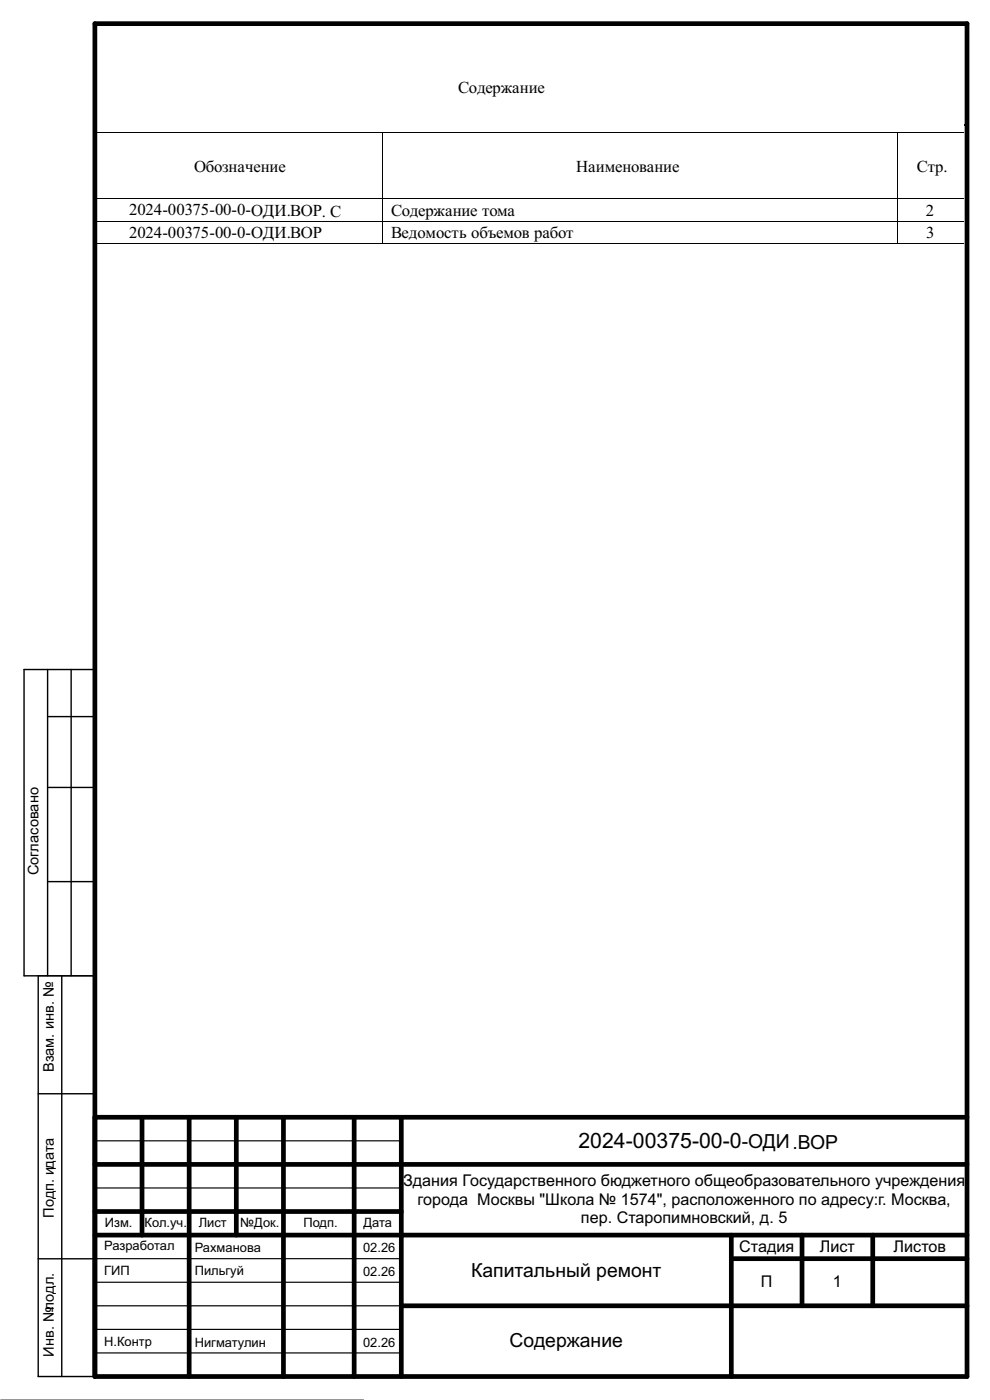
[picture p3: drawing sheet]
<svg xmlns="http://www.w3.org/2000/svg" width="210mm" height="297mm" viewBox="0 0 210 297" stroke-linecap="round" stroke-linejoin="round" font-family="sans-serif">
<defs><g id="words">
<text font-size="4.5" x="122.7" y="243.5">2024-00375-00-0-ОДИ.ВОР</text>
<g font-size="4.1">
<text x="99.9" y="270.8">Капитальный ремонт</text>
<text x="108.1" y="285.8">Содержание</text>
</g>
<g font-size="3.6">
<text x="97.2" y="19.7">Содержание</text>
<text x="41.2" y="36.5">Обозначение</text>
<text x="122.2" y="36.5">Наименование</text>
<text x="194.5" y="36.5">Стр.</text>
<text x="27.4" y="45.6">2024-00375-00-0-ОДИ.ВОР. С</text>
<text x="83" y="45.9">Содержание тома</text>
<text x="196.4" y="45.9">2</text>
<text x="27.4" y="50.5">2024-00375-00-0-ОДИ.ВОР</text>
<text x="83" y="50.6">Ведомость объемов работ</text>
<text x="196.5" y="50.6">3</text>
</g>
<g font-size="3.4">
<text x="85.5" y="251.7">Здания Государственного бюджетного общеобразовательного учреждения</text>
<text x="88.6" y="255.6">города Москвы &quot;Школа № 1574&quot;, расположенного по адресу:г. Москва,</text>
<text x="123.2" y="259.6">пер. Старопимновский, д. 5</text>
<text x="156.8" y="265.6">Стадия</text>
<text x="173.9" y="265.6">Лист</text>
<text x="189.6" y="265.6">Листов</text>
<text x="161.4" y="273.1">П</text>
<text x="176.7" y="273.1">1</text>
</g>
<g font-size="3.1">
<text x="8.1" y="185.7" transform="rotate(-90 8.1 185.7)">Согласовано</text>
<text x="11.4" y="227.5" transform="rotate(-90 11.4 227.5)">Взам. инв. №</text>
<text x="11.4" y="258.3" transform="rotate(-90 11.4 258.3)">Подп. идата</text>
<text x="11.4" y="287.8" transform="rotate(-90 11.4 287.8)">Инв. №подл.</text>
</g>
<g font-size="2.7">
<text x="22.2" y="260.4">Изм.</text>
<text x="30.7" y="260.4">Кол.уч.</text>
<text x="42.1" y="260.4">Лист</text>
<text x="51" y="260.4">№Док.</text>
<text x="64.4" y="260.4">Подп.</text>
<text x="77.1" y="260.4">Дата</text>
<text x="22.1" y="265.2">Разработал</text>
<text x="41.3" y="265.5">Рахманова</text>
<text x="77" y="265.6">02.26</text>
<text x="22.1" y="270.5">ГИП</text>
<text x="41.3" y="270.4">Пильгуй</text>
<text x="77" y="270.7">02.26</text>
<text x="22.1" y="285.6">Н.Контр</text>
<text x="41.3" y="285.7">Нигматулин</text>
<text x="77" y="285.9">02.26</text>
</g>
<text font-size="1.4" fill="#fff" x="0" y="297">GSPublisherVersion 0.6.100.100</text>
</g></defs>
<g fill="#000">
<path d="M20 28.1h.1v.2h-.1z" fill-rule="evenodd"/>
<path d="M20 28.1h.1v.2h-.1z" fill-rule="evenodd"/>
<path d="M20.1 26.3h.4v.3h-.4z" fill-rule="evenodd"/>
<path d="M20.1 31.3h.4v.3h-.4z" fill-rule="evenodd"/>
<path d="M20.1 36.3h.4v.4h-.4z" fill-rule="evenodd"/>
<path d="M81 28.1h.2v.2h-.2z" fill-rule="evenodd"/>
<path d="M190.4 28.1h.2v.2h-.2z" fill-rule="evenodd"/>
<path d="M204.4 28.1h.1v.2h-.1z" fill-rule="evenodd"/>
<path d="M204.4 28.1h.1v.2h-.1z" fill-rule="evenodd"/>
<path d="M204.5 26.3h.4v.3h-.4z" fill-rule="evenodd"/>
<path d="M20 42.1h.1v.2h-.1z" fill-rule="evenodd"/>
<path d="M20 47h.1v.2h-.1z" fill-rule="evenodd"/>
<path d="M20 51.5h.1v.2h-.1z" fill-rule="evenodd"/>
<path d="M20.1 41.3h.4v.4h-.4z" fill-rule="evenodd"/>
<path d="M20.1 46.3h.4v.4h-.4z" fill-rule="evenodd"/>
<path d="M20.1 51.3h.4v.4h-.4z" fill-rule="evenodd"/>
<path d="M81 42.1h.2v.2h-.2z" fill-rule="evenodd"/>
<path d="M81 47h.2v.2h-.2z" fill-rule="evenodd"/>
<path d="M81 51.5h.2v.2h-.2z" fill-rule="evenodd"/>
<path d="M190.4 42.1h.2v.2h-.2z" fill-rule="evenodd"/>
<path d="M190.4 47h.2v.2h-.2z" fill-rule="evenodd"/>
<path d="M190.4 51.5h.2v.2h-.2z" fill-rule="evenodd"/>
<path d="M204.4 42.1h.1v.2h-.1z" fill-rule="evenodd"/>
<path d="M204.4 47h.1v.2h-.1z" fill-rule="evenodd"/>
<path d="M204.4 51.5h.1v.2h-.1z" fill-rule="evenodd"/>
</g>
<path d="M20.3 26.6v4.7M20.3 31.6v4.7M20.3 36.7v4.6M20.3 41.7v4.6M20.3 46.7v4.6" fill="none" stroke="#000" stroke-width=".34"/>
<g fill="none" stroke="#000" stroke-width=".21">
<path d="M20 28.3v13.8M20.1 28.2h60.9M81.1 28.3v13.8M81.2 28.2h109.2M190.5 28.3v13.8M190.6 28.2h13.8M20 42.3v4.7M20 47.2v4.3M20.1 42.2h60.9M20.1 47.1h60.9M20.1 51.6h60.9M81.1 42.3v4.7"/>
<path d="M81.1 47.2v4.3M81.2 42.2h109.2M81.2 47.1h109.2M81.2 51.6h109.2M190.5 42.3v4.7M190.5 47.2v4.3M190.6 42.2h13.8M190.6 47.1h13.8M190.6 51.6h13.8M8.1 207h12M.1 297h77M20.1 292h2.2"/>
</g>
<path d="M10.1 142v65M10.1 152h10M15.1 142v65M10.1 167.1h10M10.1 187h10M8.1 207v85h12v-150h-15v65h15M13.1 207v85M8.1 232h12M8.1 267h12" fill="none" stroke="#000" stroke-width=".3"/>
<g fill="none" stroke="#000" stroke-width="1">
<path d="M20.1 5h185v287h-185zM20.1 237h185M30.1 237v25M40.1 237v55M50.1 237v25M60.1 237v55M75.1 237v55M85.1 237v55M20.1 247h185M20.1 257h65M20.1 262h185M85.1 277h120"/>
<path d="M155.1 262v30M155.1 267h50M170.1 262v15M185.1 262v15"/>
</g>
<path d="M20.1 242h65M20.1 252h65M20.1 267h65M20.1 277h65M20.1 272h65M20.1 287h65M20.1 282h65" fill="none" stroke="#000" stroke-width=".25"/>
<use href="#words"/>
</svg>
